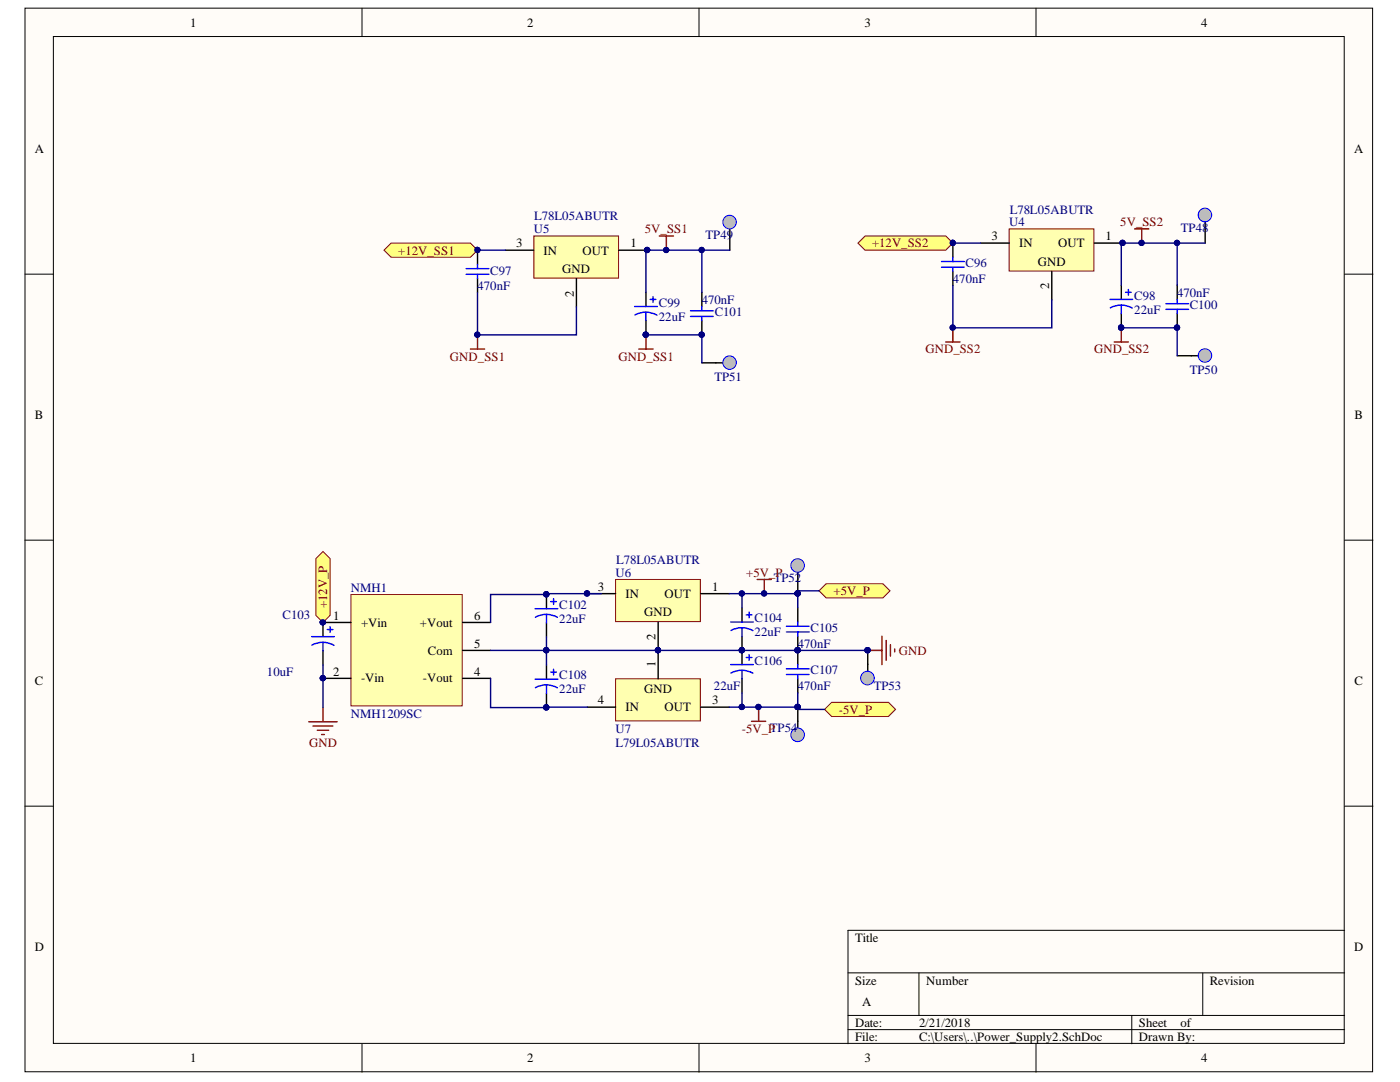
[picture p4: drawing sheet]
<svg xmlns="http://www.w3.org/2000/svg" width="279mm" height="216mm" viewBox="0 0 279 216" stroke-linecap="round" stroke-linejoin="round" font-family="sans-serif">
<defs><g id="words">
<g font-size="2.5">
<text x="38" y="5.3">1</text>
<text x="105.2" y="5.3">2</text>
<text x="172.5" y="5.3">3</text>
<text x="239.7" y="5.3">4</text>
<text x="6.9" y="30.4">A</text>
<text x="270.3" y="30.4">A</text>
<text x="197.9" y="47.9">3</text>
<text x="220.6" y="47.9">1</text>
<text x="103" y="49.4">3</text>
<text x="108.5" y="50.8">IN</text>
<text x="116.3" y="50.8">OUT</text>
<text x="125.8" y="49.4">1</text>
<text x="203.4" y="49.4">IN</text>
<text x="207.1" y="53.1">GND</text>
<text x="211.2" y="49.4">OUT</text>
<text x="112.2" y="54.4">GND</text>
<text x="114.5" y="59.2" transform="rotate(-90 114.5 59.2)">2</text>
<text x="209.4" y="57.7" transform="rotate(-90 209.4 57.7)">2</text>
<text x="6.9" y="83.5">B</text>
<text x="270.3" y="83.5">B</text>
<text x="119.3" y="117.9">3</text>
<text x="124.8" y="119.4">IN</text>
<text x="132.6" y="119.4">OUT</text>
<text x="142.1" y="117.9">1</text>
<text x="66.5" y="123.7">1</text>
<text x="72" y="125.1">+Vin</text>
<text x="83.8" y="125.1">+Vout</text>
<text x="94.6" y="123.7">6</text>
<text x="128.5" y="123">GND</text>
<text x="85.4" y="130.6">Com</text>
<text x="94.6" y="129.2">5</text>
<text x="130.8" y="127.6" transform="rotate(-90 130.8 127.6)">2</text>
<text x="6.9" y="136.6">C</text>
<text x="66.5" y="134.8">2</text>
<text x="72" y="136.2">-Vin</text>
<text x="84.4" y="136.2">-Vout</text>
<text x="94.6" y="134.8">4</text>
<text x="130.8" y="133.1" transform="rotate(-90 130.8 133.1)">1</text>
<text x="270.3" y="136.6">C</text>
<text x="119.3" y="140.6">4</text>
<text x="124.8" y="141.9">IN</text>
<text x="128.5" y="138.3">GND</text>
<text x="132.6" y="141.9">OUT</text>
<text x="142.1" y="140.6">3</text>
<text x="6.9" y="189.7">D</text>
<text x="170.6" y="187.9">Title</text>
<text x="270.3" y="189.7">D</text>
<text x="170.6" y="196.4">Size</text>
<text x="184.9" y="196.4">Number</text>
<text x="241.4" y="196.4">Revision</text>
<text x="172.1" y="200.7">A</text>
<text x="170.6" y="204.9">Date:</text>
<text x="170.6" y="207.7">File:</text>
<text x="183.4" y="204.9">2/21/2018</text>
<text x="183.4" y="207.7">C:\Users\..\Power_Supply2.SchDoc</text>
<text x="227.3" y="204.9">Sheet</text>
<text x="227.3" y="207.7">Drawn By:</text>
<text x="235.6" y="204.9">of</text>
<text x="38" y="212">1</text>
<text x="105.2" y="212">2</text>
<text x="172.5" y="212">3</text>
<text x="239.7" y="212">4</text>
</g>
<g font-size="2.5" fill="#000080">
<text x="106.5" y="46.6">U5</text>
<text x="106.6" y="44">L78L05ABUTR</text>
<text x="140.8" y="47.7">TP49</text>
<text x="201.4" y="45.1">U4</text>
<text x="201.5" y="42.6">L78L05ABUTR</text>
<text x="235.7" y="46.2">TP48</text>
<text x="192.7" y="53.3">C96</text>
<text x="95.3" y="57.9">470nF</text>
<text x="97.8" y="54.8">C97</text>
<text x="190.2" y="56.5">470nF</text>
<text x="226.4" y="59.8">C98</text>
<text x="234.9" y="59.3">470nF</text>
<text x="131.5" y="64">22uF</text>
<text x="131.5" y="61.2">C99</text>
<text x="140" y="60.7">470nF</text>
<text x="142.7" y="63.1">C101</text>
<text x="226.4" y="62.6">22uF</text>
<text x="237.4" y="61.7">C100</text>
<text x="142.6" y="76.1">TP51</text>
<text x="237.4" y="74.6">TP50</text>
<text x="123" y="112.5">L78L05ABUTR</text>
<text x="70" y="118.1">NMH1</text>
<text x="122.9" y="115">U6</text>
<text x="154.4" y="116.2">TP52</text>
<text x="56.4" y="123.5">C103</text>
<text x="111.6" y="124.3">22uF</text>
<text x="111.6" y="121.5">C102</text>
<text x="150.6" y="124.1">C104</text>
<text x="150.6" y="127">22uF</text>
<text x="159.2" y="129.2">470nF</text>
<text x="161.8" y="126.1">C105</text>
<text x="53.3" y="134.8">10uF</text>
<text x="111.6" y="135.5">C108</text>
<text x="142.5" y="137.6">22uF</text>
<text x="150.6" y="132.6">C106</text>
<text x="159.2" y="137.7">470nF</text>
<text x="161.8" y="134.6">C107</text>
<text x="174.4" y="137.6">TP53</text>
<text x="70" y="143.2">NMH1209SC</text>
<text x="111.6" y="138.4">22uF</text>
<text x="122.9" y="146.2">U7</text>
<text x="122.9" y="149">L79L05ABUTR</text>
</g>
<g font-size="2.5" fill="#800000">
<text x="128.7" y="46.6">5V_SS1</text>
<text x="223.6" y="45.1">5V_SS2</text>
<text x="79.5" y="50.8">+12V_SS1</text>
<text x="174" y="49.4">+12V_SS2</text>
<text x="89.8" y="71.9">GND_SS1</text>
<text x="123.5" y="71.9">GND_SS1</text>
<text x="184.7" y="70.5">GND_SS2</text>
<text x="218.3" y="70.5">GND_SS2</text>
<text x="148.9" y="115">+5V_P</text>
<text x="166.3" y="118.8">+5V_P</text>
<text x="65.3" y="121.4" transform="rotate(-90 65.3 121.4)">+12V_P</text>
<text x="179.4" y="130.6">GND</text>
<text x="167.4" y="142.4">-5V_P</text>
<text x="61.7" y="149.1">GND</text>
<text x="148.1" y="146.2">-5V_PTP54</text>
</g>
</g></defs>
<g fill="#fffcf8" stroke="#000" stroke-width=".2">
<path d="M5 1.6h268.9v212.3h-268.9z"/>
<path d="M10.7 7.3h257.6v200.9h-257.6z"/>
</g>
<g fill="none" stroke="#000" stroke-width=".2">
<path d="M72.2 1.6v5.7M139.5 1.6v5.7M206.8 1.6v5.7M5 54.7h5.7M268.4 54.7h5.6M5 107.8h5.7M268.4 107.8h5.6M5 160.9h5.7M268.4 160.9h5.6M169.2 194.1h99.2M183.4 194.1v8.5M240 194.1v8.5"/>
<path d="M268.4 185.6h-99.2v22.7M72.2 208.3v5.6M139.5 208.3v5.6M169.2 202.6h99.2M169.2 205.4h99.2M206.8 208.3v5.6M225.9 202.6v5.7"/>
</g>
<path d="M109.1 118.6v2.9M64.5 124.2v2.8M64.5 129.9v2.8M109.1 124.3v2.8M109.1 132.7v2.8M109.1 138.4v2.8M148.1 121.3v2.8M148.1 126.9v2.9M159.2 121.3v2.8M159.2 126.9v2.9" fill="none" stroke="#000" stroke-width=".28"/>
<g fill="#000080" stroke="#000080" stroke-width=".2">
<circle cx="64.4" cy="124.2" r=".52"/>
<circle cx="109" cy="118.6" r=".52"/>
<circle cx="173.1" cy="129.7" r=".52"/>
<circle cx="109" cy="141.1" r=".52"/>
<circle cx="148" cy="129.7" r=".52"/>
<circle cx="159.2" cy="129.7" r=".52"/>
</g>
<g fill="none" stroke="#00f" stroke-width=".28">
<path d="M110.5 119.5v1.1M62.2 127h4.5M64.5 128.2l.9 .1 1.3 .5M64.5 128.2l-1.4 .2-.9 .3M64.5 128.2v1.7M65.3 125.6h1.1M65.9 125.1v1.1M106.8 121.5h4.5M106.8 135.5h4.5M109.1 122.6l1.3 .2 .8 .4M109.1 122.6l-1.4 .2-.9 .3M109.1 136.7l1.3 .2 .8 .3"/>
<path d="M109.1 136.7l-1.4 .2-.9 .3M109.1 122.6v1.7M109.1 136.7v1.7M109.9 120h1.1M109.9 134.1h1.1M110.5 133.5v1.2M145.8 124.1h4.5M148.1 125.3l.9 .1 1.3 .4M148.1 125.3l-1.4 .2-.8 .3M148.1 125.3v1.6M148.9 122.7h1.2M149.5 122.1v1.2"/>
<path d="M156.9 125h4.6M156.9 126.1h4.6M159.2 124.1v.9M159.2 126.1v.8"/>
</g>
<path d="M173.2 129.8h2.8M176 126.9v5.7M176.9 127.8v4M177.7 128.6v2.3M178.6 129.5v.6M61.6 144h5.7M62.5 144.9h3.9M63.3 145.7h2.3M64.2 146.6h.5M64.5 141.2v2.8" fill="none" stroke="#800000" stroke-width=".28"/>
<path d="M122.9 135.4h16.9v8.4h-16.9z" fill="#ffffb0" stroke="#800000" stroke-width=".2"/>
<path d="M159.2 112.9v5.6M131.3 129.8v5.6M148.1 129.8v2.8M148.1 135.4v2.9M159.2 129.8v2.8M159.2 135.4v2.9M117.2 141.1h5.7M139.8 141.1h5.7" fill="none" stroke="#000" stroke-width=".28"/>
<g fill="#000080" stroke="#000080" stroke-width=".2">
<circle cx="131.3" cy="129.7" r=".52"/>
<circle cx="148" cy="129.7" r=".52"/>
<circle cx="159.2" cy="129.7" r=".52"/>
<circle cx="159.2" cy="118.4" r=".52"/>
</g>
<path d="M145.8 132.6h4.5M148.1 133.7l.9 .1 1.3 .5M148.1 133.7l-1.4 .2-.8 .4M148.1 133.7v1.7M148.9 131.2h1.2M149.5 130.6v1.2M156.9 133.5h4.6M156.9 134.6h4.6M159.2 132.6v.9M159.2 134.6v.8" fill="none" stroke="#00f" stroke-width=".28"/>
<circle cx="159.2" cy="112.8" r="1.35" fill="#c0c0c0" stroke="#00f" stroke-width=".2"/>
<g fill="#000080" stroke="#000080" stroke-width=".2">
<circle cx="159.2" cy="118.4" r=".52"/>
<circle cx="159.2" cy="141.1" r=".52"/>
</g>
<path d="M159.2 141.1v5.6" fill="none" stroke="#000" stroke-width=".28"/>
<circle cx="159.2" cy="146.6" r="1.36" fill="#c0c0c0" stroke="#00f" stroke-width=".2"/>
<circle cx="159.2" cy="141.1" r=".52" fill="#000080" stroke="#000080" stroke-width=".2"/>
<path d="M122.9 115.6h16.9v8.4h-16.9z" fill="#ffffb0" stroke="#800000" stroke-width=".2"/>
<path d="M117.2 118.5h5.7M139.8 118.5h5.7M131.3 124.1v5.7M173.2 129.8v5.6" fill="none" stroke="#000" stroke-width=".28"/>
<g fill="#000080" stroke="#000080" stroke-width=".2">
<circle cx="117.1" cy="118.4" r=".52"/>
<circle cx="131.3" cy="129.7" r=".52"/>
<circle cx="173.1" cy="129.7" r=".52"/>
</g>
<circle cx="173.1" cy="135.3" r="1.36" fill="#c0c0c0" stroke="#00f" stroke-width=".2"/>
<circle cx="173.1" cy="129.7" r=".52" fill="#000080" stroke="#000080" stroke-width=".2"/>
<path d="M70 118.6h22.2v22.2h-22.2z" fill="#ffffb0" stroke="#800000" stroke-width=".2"/>
<path d="M64.5 124.2h5.5M64.5 135.4h5.5M92.3 124.2h5.6M92.3 135.4h5.6M92.3 129.8h5.6" fill="none" stroke="#000" stroke-width=".28"/>
<g fill="#000080" stroke="#000080" stroke-width=".2">
<circle cx="64.4" cy="124.2" r=".52"/>
<circle cx="64.4" cy="135.3" r=".52"/>
</g>
<path d="M63 111.5l1.5-1.5 1.4 1.5v11.3l-1.4 1.4-1.5-1.4z" fill-rule="evenodd" fill="#ffff80" stroke="#800000" stroke-width=".2"/>
<circle cx="64.4" cy="124.2" r=".52" fill="#000080" stroke="#000080" stroke-width=".2"/>
<g fill="#ffff80" stroke="#800000" stroke-width=".2">
<path d="M163.5 117.9l1.4-1.4h11.3l1.4 1.4-1.4 1.4h-11.3z" fill-rule="evenodd"/>
<path d="M164.6 141.6l1.4-1.5h11.3l1.4 1.5-1.4 1.4h-11.3z" fill-rule="evenodd"/>
</g>
<g fill="none" stroke="#000080" stroke-width=".28">
<path d="M120 118.5l-22.1 .1v5.6M145.5 118.5h2.6v2.8M148.1 118.5h11.1M159.2 118.5v2.8M163.5 117.9h-4.3v.6M64.5 132.7v8.5M97.9 135.4v5.8l19.3-.1M97.9 129.8h75.3M109.1 127.1v5.6M148.1 138.3v2.8M159.2 138.3v2.8M145.5 141.1h2.6"/>
<path d="M148.1 141.1h11.1M159.2 141.1v.5h5.4"/>
</g>
<g fill="#000080" stroke="#000080" stroke-width=".2">
<circle cx="64.4" cy="135.3" r=".52"/>
<circle cx="117.1" cy="118.4" r=".52"/>
<circle cx="109" cy="118.6" r=".52"/>
<circle cx="109" cy="141.1" r=".52"/>
<circle cx="148" cy="141.1" r=".52"/>
<circle cx="151.4" cy="141.1" r=".52"/>
<circle cx="159.2" cy="141.1" r=".52"/>
<circle cx="159.2" cy="129.7" r=".52"/>
<circle cx="173.1" cy="129.7" r=".52"/>
<circle cx="109" cy="129.7" r=".52"/>
<circle cx="131.3" cy="129.7" r=".52"/>
<circle cx="148" cy="129.7" r=".52"/>
<circle cx="148" cy="118.4" r=".52"/>
<circle cx="152.5" cy="118.4" r=".52"/>
<circle cx="159.2" cy="118.4" r=".52"/>
<circle cx="128.9" cy="66.8" r=".52"/>
<circle cx="140" cy="66.8" r=".52"/>
</g>
<path d="M128.9 58.3v2.9M140.1 58.3v2.9M145.6 44.3v5.6M128.9 64v2.8M140.1 64v2.8" fill="none" stroke="#000" stroke-width=".28"/>
<path d="M129.8 59.7h1.1M130.3 59.2v1.1M126.6 61.2h4.6M128.9 62.3l1.4 .2 .8 .4M128.9 62.3l-.9 .1-1.3 .4M128.9 62.3v1.7M137.8 62h4.5M137.8 63.1h4.5M140.1 61.2v.8M140.1 63.1v.9" fill="none" stroke="#00f" stroke-width=".28"/>
<circle cx="145.6" cy="44.3" r="1.35" fill="#c0c0c0" stroke="#00f" stroke-width=".2"/>
<path d="M140.1 72.4h5.5" fill="none" stroke="#000" stroke-width=".28"/>
<circle cx="145.6" cy="72.4" r="1.35" fill="#c0c0c0" stroke="#00f" stroke-width=".2"/>
<path d="M95.3 49.9v2.9M95.3 55.6v2.8" fill="none" stroke="#000" stroke-width=".28"/>
<circle cx="95.3" cy="49.9" r=".52" fill="#000080" stroke="#000080" stroke-width=".2"/>
<path d="M93 53.6h4.6M93 54.7h4.6M95.3 52.8v.8M95.3 54.7v.9" fill="none" stroke="#00f" stroke-width=".28"/>
<path d="M106.5 47.1h16.9v8.4h-16.9z" fill="#ffffb0" stroke="#800000" stroke-width=".2"/>
<path d="M100.9 49.9h5.6M115 55.6v5.6M123.5 49.9h5.7" fill="none" stroke="#000" stroke-width=".28"/>
<g fill="#000080" stroke="#000080" stroke-width=".2">
<circle cx="129.2" cy="49.9" r=".52"/>
<circle cx="95.3" cy="49.9" r=".52"/>
<circle cx="140" cy="49.9" r=".52"/>
<circle cx="128.9" cy="66.8" r=".52"/>
<circle cx="140" cy="66.8" r=".52"/>
<circle cx="95.3" cy="66.8" r=".52"/>
</g>
<path d="M95.3 58.4v8.4h19.7v-5.6M95.3 49.9h5.6M145.6 49.9h-5.5v8.4M128.9 66.8h11.2v5.6" fill="none" stroke="#000080" stroke-width=".28"/>
<path d="M76.6 49.9l1.5-1.4h15.8l1.4 1.4-1.4 1.4h-15.8z" fill-rule="evenodd" fill="#ffff80" stroke="#800000" stroke-width=".2"/>
<g fill="#000080" stroke="#000080" stroke-width=".2">
<circle cx="95.3" cy="49.9" r=".52"/>
<circle cx="95.3" cy="66.8" r=".52"/>
<circle cx="128.9" cy="66.8" r=".52"/>
<circle cx="129.2" cy="49.9" r=".52"/>
<circle cx="132.9" cy="49.9" r=".52"/>
<circle cx="140" cy="49.9" r=".52"/>
<circle cx="223.7" cy="65.4" r=".52"/>
<circle cx="234.9" cy="65.4" r=".52"/>
</g>
<path d="M131.6 47.1h2.8M133 47.1v2.8M93.9 69.7h2.8M95.3 66.8v2.9M127.5 69.7h2.8M128.9 66.8v2.9" fill="none" stroke="#800000" stroke-width=".28"/>
<path d="M140.1 49.9h-11.2v8.4" fill="none" stroke="#000080" stroke-width=".28"/>
<path d="M223.8 56.9v2.8M234.9 56.9v2.8M240.5 42.9v5.6M223.8 62.6v2.8M234.9 62.6v2.8" fill="none" stroke="#000" stroke-width=".28"/>
<path d="M221.5 59.7h4.5M224.6 58.3h1.2M225.2 57.8v1.1M234.9 59.7v.9M223.8 60.9l.9 .1 1.3 .5M223.8 60.9l-1.4 .2-.8 .3M223.8 60.9v1.7M232.7 60.6h4.5M232.7 61.7h4.5M234.9 61.7v.9" fill="none" stroke="#00f" stroke-width=".28"/>
<circle cx="240.5" cy="42.9" r="1.35" fill="#c0c0c0" stroke="#00f" stroke-width=".2"/>
<path d="M234.9 71h5.6" fill="none" stroke="#000" stroke-width=".28"/>
<circle cx="240.5" cy="70.9" r="1.35" fill="#c0c0c0" stroke="#00f" stroke-width=".2"/>
<path d="M190.2 48.5v2.8M190.2 54.2v2.8" fill="none" stroke="#000" stroke-width=".28"/>
<circle cx="190.1" cy="48.5" r=".52" fill="#000080" stroke="#000080" stroke-width=".2"/>
<path d="M187.9 52.2h4.5M187.9 53.3h4.5M190.2 51.3v.9M190.2 53.3v.9" fill="none" stroke="#00f" stroke-width=".28"/>
<path d="M201.4 45.7h16.9v8.4h-16.9z" fill="#ffffb0" stroke="#800000" stroke-width=".2"/>
<path d="M195.7 48.5h5.7M209.9 54.2v5.6M218.4 48.5h5.7" fill="none" stroke="#000" stroke-width=".28"/>
<g fill="#000080" stroke="#000080" stroke-width=".2">
<circle cx="224" cy="48.5" r=".52"/>
<circle cx="190.1" cy="48.5" r=".52"/>
<circle cx="234.9" cy="48.5" r=".52"/>
<circle cx="223.7" cy="65.4" r=".52"/>
<circle cx="234.9" cy="65.4" r=".52"/>
<circle cx="190.1" cy="65.4" r=".52"/>
</g>
<path d="M190.2 57v8.4h19.7v-5.6M190.2 48.5h5.5M240.5 48.5h-5.6v8.4M223.8 65.4h11.1v5.6" fill="none" stroke="#000080" stroke-width=".28"/>
<path d="M171.2 48.5l1.4-1.4h16.1l1.5 1.4-1.5 1.4h-16.1z" fill-rule="evenodd" fill="#ffff80" stroke="#800000" stroke-width=".2"/>
<g fill="#000080" stroke="#000080" stroke-width=".2">
<circle cx="190.1" cy="48.5" r=".52"/>
<circle cx="190.1" cy="65.4" r=".52"/>
<circle cx="223.7" cy="65.4" r=".52"/>
<circle cx="224" cy="48.5" r=".52"/>
<circle cx="227.8" cy="48.5" r=".52"/>
<circle cx="234.9" cy="48.5" r=".52"/>
<circle cx="152.5" cy="118.4" r=".52"/>
<circle cx="151.4" cy="141.1" r=".52"/>
</g>
<path d="M226.4 45.7h2.9M227.9 45.7v2.8M188.7 68.2h2.9M190.2 65.4v2.8M222.4 68.2h2.8M223.8 65.4v2.8M151.1 115.6h2.8M152.5 115.6v2.9M150 143.9h2.8M151.4 141.1v2.8" fill="none" stroke="#800000" stroke-width=".28"/>
<path d="M234.9 48.5h-11.1v8.4" fill="none" stroke="#000080" stroke-width=".28"/>
<use href="#words"/>
</svg>
